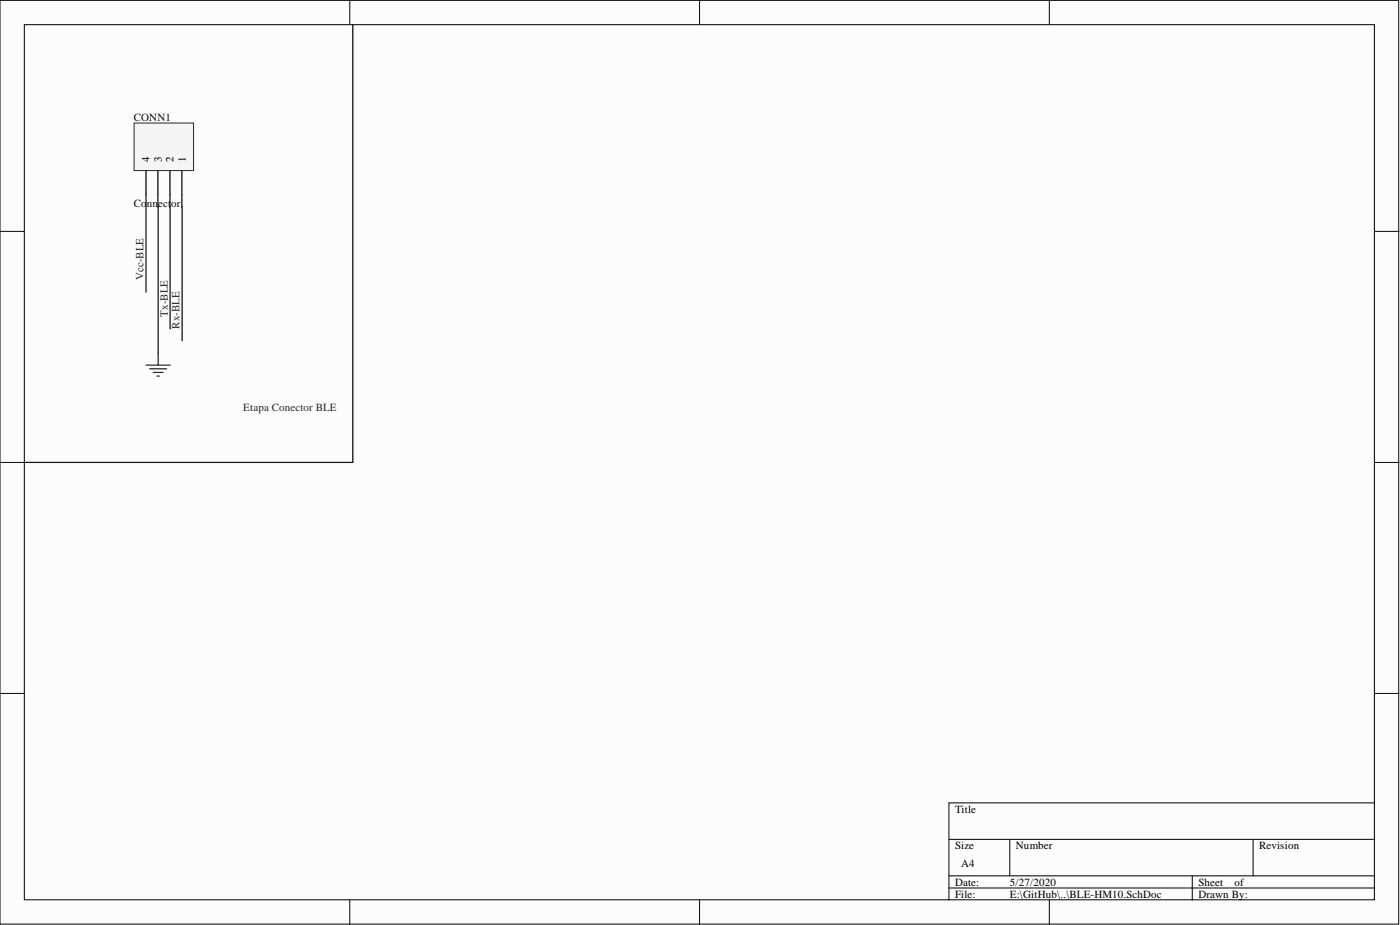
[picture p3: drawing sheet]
<svg xmlns="http://www.w3.org/2000/svg" width="292mm" height="193mm" viewBox="0 0 292 193" stroke-linecap="round" stroke-linejoin="round" font-family="sans-serif">
<defs><g id="words">
<g font-size="2.3" fill="#0e0e0e">
<text x="27.9" y="25.2">CONN1</text>
<text x="27.9" y="43.2">Co</text>
<text x="30.6" y="43.2">nn</text>
<text x="33" y="43.2">ect</text>
<text x="35.7" y="43.2">or</text>
</g>
<g font-size="2.3">
<text x="31.2" y="33.9" transform="rotate(-90 31.2 33.9)">4</text>
<text x="33.8" y="33.9" transform="rotate(-90 33.8 33.9)">3</text>
<text x="36.2" y="33.9" transform="rotate(-90 36.2 33.9)">2</text>
<text x="38.8" y="33.9" transform="rotate(-90 38.8 33.9)">1</text>
<text x="199.3" y="169.5">Title</text>
<text x="199.3" y="177.1">Size</text>
<text x="212" y="177.1">Number</text>
<text x="262.7" y="177.1">Revision</text>
<text x="199.3" y="184.7">Date:</text>
<text x="200.5" y="180.9">A4</text>
<text x="210.7" y="184.7">5/27/2020</text>
<text x="250" y="184.7">Sheet</text>
<text x="257.6" y="184.7">of</text>
<text x="199.3" y="187.3">File:</text>
<text x="210.7" y="187.3">E:\GitHub\..\BLE-HM10.SchDoc</text>
<text x="250" y="187.3">Drawn By:</text>
</g>
<g font-size="2.3" fill="#262626">
<text x="30" y="58.4" transform="rotate(-90 30 58.4)">Vcc-BLE</text>
<text x="35" y="66" transform="rotate(-90 35 66)">Tx-BLE</text>
<text x="37.5" y="68.6" transform="rotate(-90 37.5 68.6)">Rx-BLE</text>
<text x="50.8" y="85.8">Etapa Conector BLE</text>
</g>
</g></defs>
<g fill="#fcfcfc" stroke="#000" stroke-width=".21">
<path d="M0 .1h291.8v192.7h-291.8z"/>
<path d="M5.1 5.1h281.7v182.6h-281.7z"/>
</g>
<g fill="none" stroke="#000" stroke-width=".21">
<path d="M73 .1v5M146 .1v5M218.9 .1v5M0 48.3h5.1M286.8 48.3h5.1M0 96.5h5.1M286.8 96.5h5.1M0 144.7h5.1M286.8 144.7h5.1M198 175.1h88.8M210.7 175.1v7.6M261.4 175.1v7.6"/>
<path d="M286.8 167.5h-88.8v20.3M73 187.8v5.1M146 187.8v5.1M198 182.7h88.8M198 185.3h88.8M218.9 187.8v5.1M248.8 182.7v5.1"/>
</g>
<path d="M28 25.7h12.4v9.9h-12.4z" fill="#f5f5f5" stroke="#262626" stroke-width=".21"/>
<path d="M73.6 5.1v91.4h-68.5M30.5 35.7v5M32.9 35.7v5M35.5 35.7v5M37.9 35.7v5" fill="none" stroke="#000" stroke-width=".25"/>
<path d="M30.5 76.2h5M31.2 76.9h3.6M32 77.7h2M32.7 78.5h.6M33 73.6v2.6" fill="none" stroke="#262626" stroke-width=".25"/>
<path d="M30.5 40.7v20.3M32.9 40.7l.1 32.9M35.5 40.7v27.9M37.9 40.7l.1 30.4" fill="none" stroke="#0e0e0e" stroke-width=".25"/>
<use href="#words"/>
</svg>
